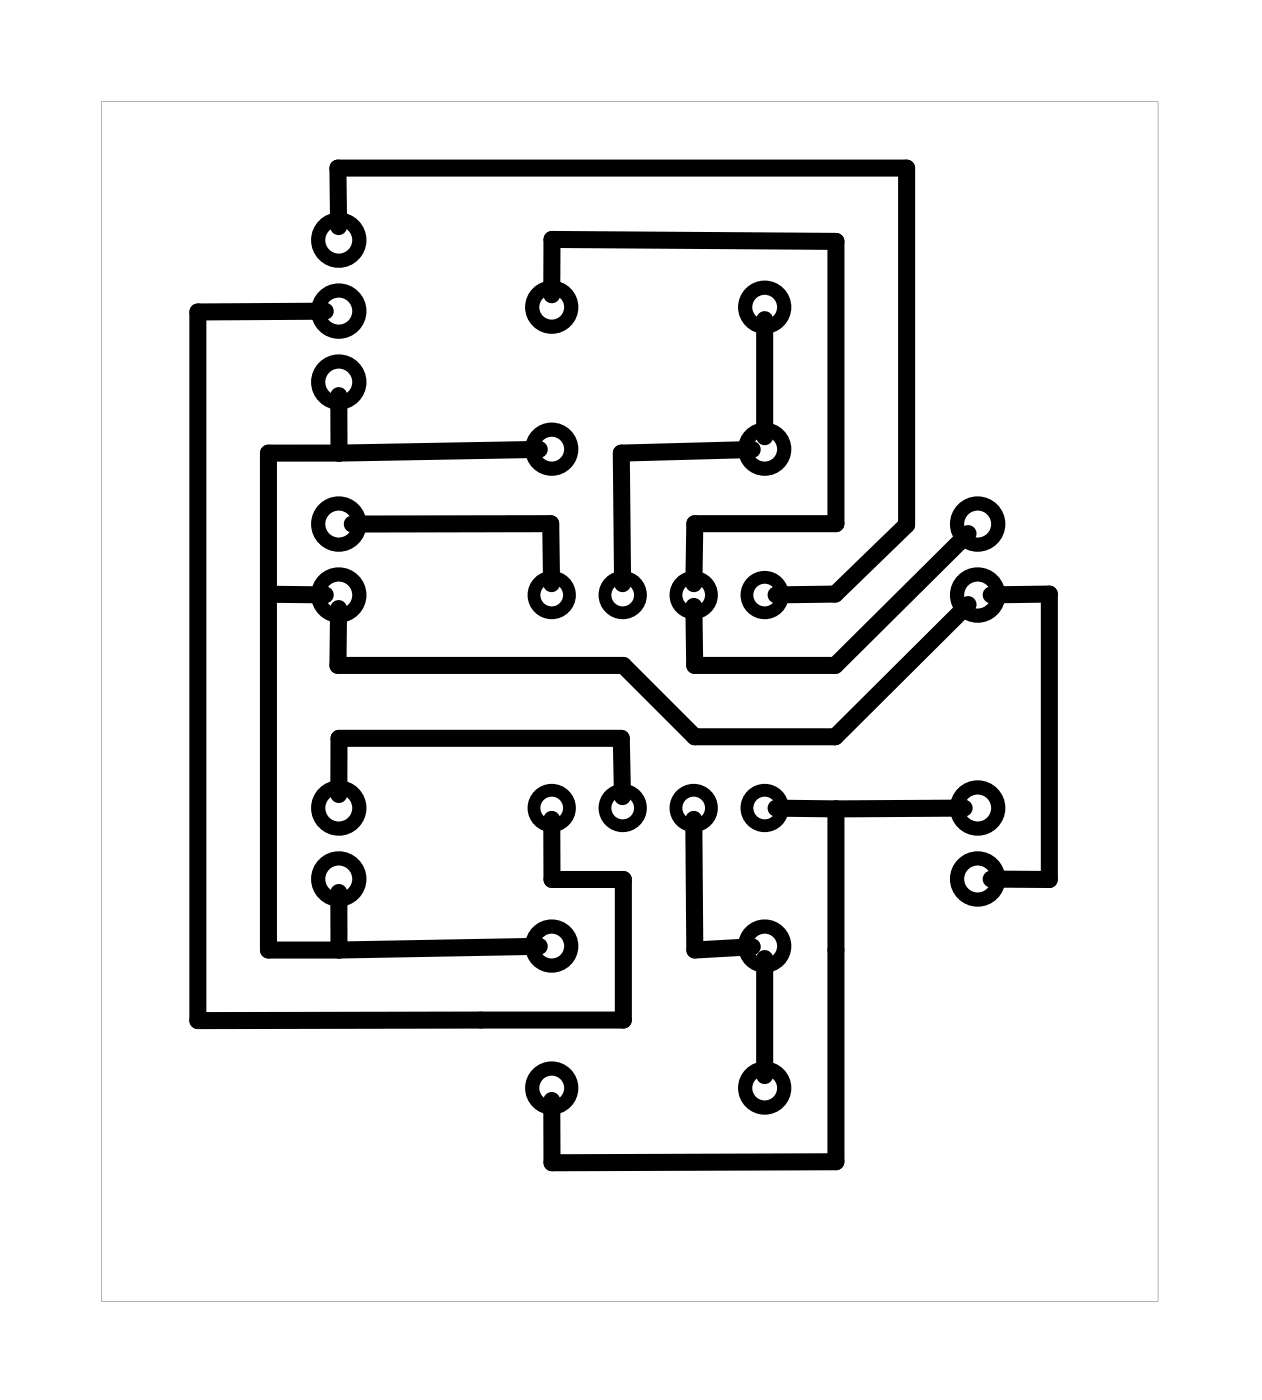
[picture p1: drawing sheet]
<svg xmlns="http://www.w3.org/2000/svg" width="45mm" height="50mm" viewBox="0 0 45 50" stroke-linecap="round" stroke-linejoin="round" font-family="sans-serif">
<path d="M3.6 3.6v43h37.8v-43zM3.6 3.6h37.8v43h-37.8z" fill="#000"/>
<g fill="none" stroke="#000" stroke-width=".51">
<circle cx="12.1" cy="13.7" r=".74"/>
<circle cx="12.1" cy="18.8" r=".74"/>
<circle cx="12.1" cy="8.6" r=".74"/>
<circle cx="12.1" cy="11.1" r=".74"/>
<circle cx="19.7" cy="16.1" r=".7"/>
<circle cx="19.7" cy="11" r=".7"/>
<circle cx="27.4" cy="11" r=".7"/>
<circle cx="27.4" cy="16.1" r=".7"/>
<circle cx="35" cy="18.8" r=".74"/>
<circle cx="12.1" cy="28.9" r=".74"/>
<circle cx="12.1" cy="31.5" r=".74"/>
<circle cx="12.1" cy="21.3" r=".74"/>
<circle cx="19.7" cy="33.9" r=".7"/>
<circle cx="19.7" cy="38.9" r=".7"/>
<circle cx="27.4" cy="33.9" r=".7"/>
<circle cx="27.4" cy="38.9" r=".7"/>
<circle cx="35" cy="28.9" r=".74"/>
<circle cx="35" cy="31.5" r=".74"/>
<circle cx="35" cy="21.3" r=".74"/>
</g>
<g fill="none" stroke="#000" stroke-width=".46">
<circle cx="19.7" cy="28.9" r=".64"/>
<circle cx="19.7" cy="21.3" r=".64"/>
<circle cx="22.3" cy="28.9" r=".64"/>
<circle cx="22.3" cy="21.3" r=".64"/>
<circle cx="24.8" cy="28.9" r=".64"/>
<circle cx="24.8" cy="21.3" r=".64"/>
<circle cx="27.4" cy="28.9" r=".64"/>
<circle cx="27.4" cy="21.3" r=".64"/>
</g>
<g fill="none" stroke="#000" stroke-width=".61">
<path d="M11.6 11.1l-4.5 .1v25.3h15.2v-5h-2.5l-.1-2.2M12.1 8.1v-2.1h20.3v12.8l-2.5 2.5h-2.1M12.1 16.2h-2.5v17.8h2.5M12.1 16.2h.1M12.1 14.2v2M12.6 18.8l7.1-.1v2.2M19.3 16.1l-7.2 .1M19.7 10.5l.1-1.9h10.1v10.1h-5l-.1 2.2M26.9 16.1l-4.7 .1 .1 4.7M27.4 11.4v4.2M34.6 19.1l-4.7 4.7h-5l-.1-2.1M9.6 21.3h2"/>
<path d="M12.1 28.4v-2h10.1l.1 2.1M12.1 31.9v2.1M19.3 33.9l-7.2 .1M24.8 29.3l.1 4.7 2-.1M27.4 34.3v4.2M27.8 28.9h2.1M29.9 28.9v12.7h-10.1l-.1-2.2M34.5 28.9h-4.6M34.6 21.6l-4.7 4.8h-5l-2.6-2.6h-10.2v-2M35.5 21.3h2v10.2h-2"/>
</g>
</svg>
